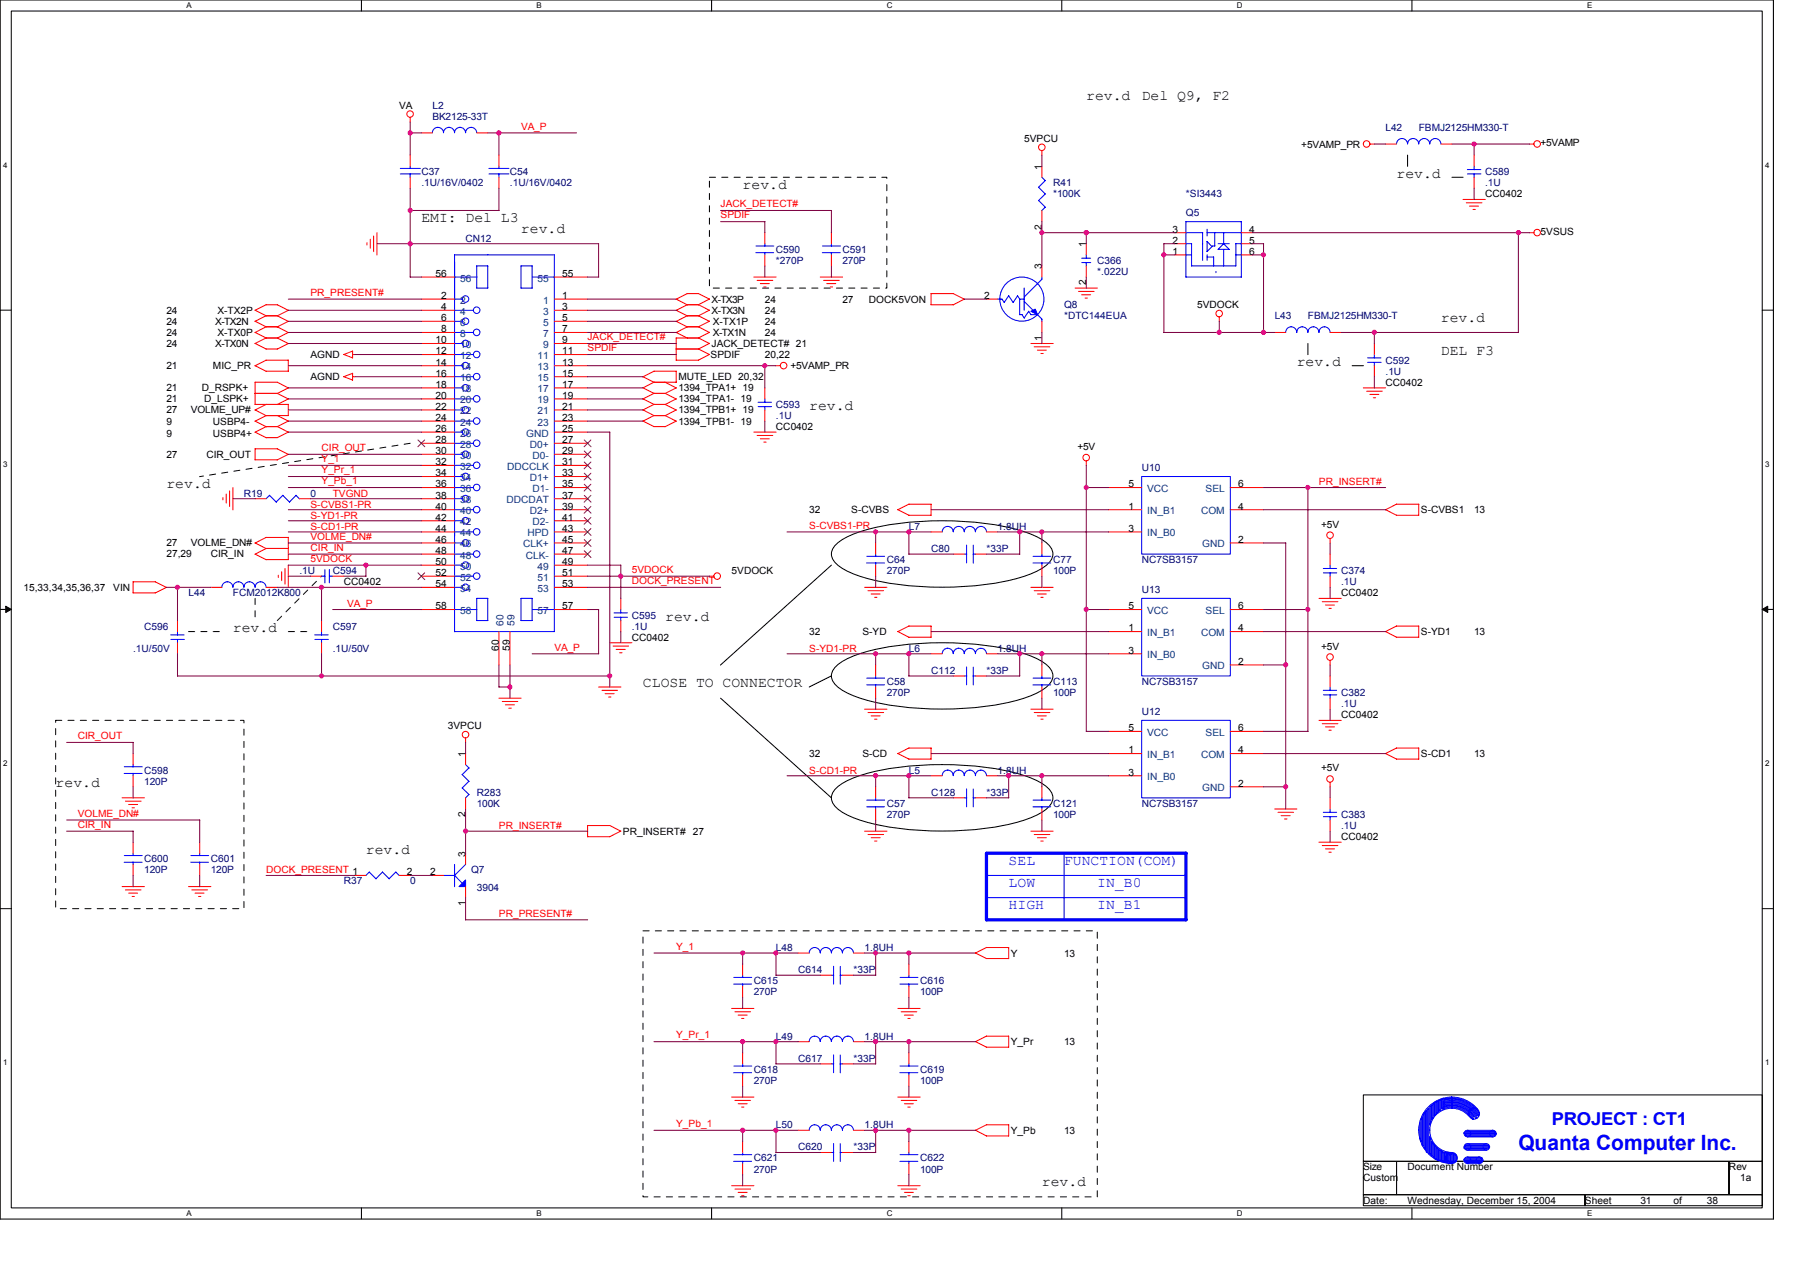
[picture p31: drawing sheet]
<svg xmlns="http://www.w3.org/2000/svg" width="297mm" height="210mm" viewBox="0 0 297 210" stroke-linecap="round" stroke-linejoin="round" font-family="sans-serif">
<defs><g id="words">
<text font-size="3.5" fill="#00f" x="250.6" y="189.7">Quanta Computer Inc.</text>
<text font-size="2.9" fill="#00f" x="256.1" y="185.6">PROJECT : CT1</text>
<g font-size="2.4">
<text x="179.3" y="16.5">rev.d</text>
<text x="188.4" y="16.5">Del Q9, F2</text>
<text x="230.5" y="29.3">rev.d</text>
<text x="122.6" y="31.1">rev.d</text>
<text x="69.5" y="36.6">EMI: Del L3</text>
<text x="86" y="38.4">rev.d</text>
<text x="237.8" y="53.1">rev.d</text>
<text x="237.8" y="58.5">DEL F3</text>
<text x="214" y="60.4">rev.d</text>
<text x="133.5" y="67.7">rev.d</text>
<text x="27.5" y="80.5">rev.d</text>
<text x="38.4" y="104.3">rev.d</text>
<text x="109.8" y="102.4">rev.d</text>
<text x="106.1" y="113.4">CLOSE TO CONNECTOR</text>
<text x="9.2" y="129.9">rev.d</text>
<text x="60.4" y="140.8">rev.d</text>
<text x="171.9" y="195.7">rev.d</text>
</g>
<g font-size="2.4" fill="#00f">
<text x="166.5" y="142.7">SEL</text>
<text x="175.6" y="142.7">FUNCTION(COM)</text>
<text x="166.5" y="146.3">LOW</text>
<text x="166.5" y="150">HIGH</text>
<text x="181.1" y="146.3">IN_B0</text>
<text x="181.1" y="150">IN_B1</text>
</g>
<g font-size="1.7">
<text x="65.9" y="17.9">VA</text>
<text x="169" y="23.4">5VPCU</text>
<text x="171.9" y="28" transform="rotate(-90 171.9 28)">1</text>
<text x="214.7" y="24.3">+5VAMP_PR</text>
<text x="254.2" y="24.2">+5VAMP</text>
<text x="245.1" y="32.6">CC0402</text>
<text x="171.9" y="37.9" transform="rotate(-90 171.9 37.9)">2</text>
<text x="179.2" y="40.8" transform="rotate(-90 179.2 40.8)">1</text>
<text x="193.5" y="38.4">3</text>
<text x="193.5" y="40.2">2</text>
<text x="206.1" y="38.4">4</text>
<text x="206.1" y="40.2">5</text>
<text x="254.2" y="38.8">5VSUS</text>
<text x="71.9" y="45.7">56</text>
<text x="92.7" y="45.7">55</text>
<text x="171.9" y="44.4" transform="rotate(-90 171.9 44.4)">3</text>
<text x="179.2" y="47.1" transform="rotate(-90 179.2 47.1)">2</text>
<text x="193.5" y="42">1</text>
<text x="206.1" y="42">6</text>
<text x="27.5" y="53.6">24</text>
<text x="27.5" y="51.8">24</text>
<text x="35.5" y="53.6">X-TX2N</text>
<text x="35.9" y="51.8">X-TX2P</text>
<text x="72.8" y="49.3">2</text>
<text x="72.8" y="51.2">4</text>
<text x="72.8" y="53">6</text>
<text x="92.7" y="49.3">1</text>
<text x="92.7" y="51.2">3</text>
<text x="92.7" y="53">5</text>
<text x="117.4" y="49.9">X-TX3P</text>
<text x="117.4" y="51.8">X-TX3N</text>
<text x="117.6" y="53.6">X-TX1P</text>
<text x="126.2" y="51.8">24</text>
<text x="126.2" y="49.9">24</text>
<text x="126.2" y="53.6">24</text>
<text x="139" y="49.9">27</text>
<text x="143.4" y="49.9">DOCK5VON</text>
<text x="162.4" y="49.3">2</text>
<text x="197.5" y="50.8">5VDOCK</text>
<text x="27.5" y="57.3">24</text>
<text x="27.5" y="55.4">24</text>
<text x="35.5" y="57.3">X-TX0N</text>
<text x="35.9" y="55.4">X-TX0P</text>
<text x="51.2" y="59.1">AGND</text>
<text x="71.9" y="56.7">10</text>
<text x="71.9" y="58.5">12</text>
<text x="72.8" y="54.8">8</text>
<text x="92.7" y="54.8">7</text>
<text x="92.7" y="56.7">9</text>
<text x="92.7" y="58.5">11</text>
<text x="117.3" y="59.1">SPDIF</text>
<text x="117.4" y="57.3">JACK_DETECT# 21</text>
<text x="117.6" y="55.4">X-TX1N</text>
<text x="126.2" y="55.4">24</text>
<text x="126.2" y="59.1">20,22</text>
<text x="171.9" y="56.2" transform="rotate(-90 171.9 56.2)">1</text>
<text x="27.5" y="60.9">21</text>
<text x="27.5" y="64.6">21</text>
<text x="33.3" y="64.6">D_RSPK+</text>
<text x="35.1" y="60.9">MIC_PR</text>
<text x="51.2" y="62.7">AGND</text>
<text x="71.9" y="60.3">14</text>
<text x="71.9" y="62.1">16</text>
<text x="71.9" y="64">18</text>
<text x="71.9" y="65.8">20</text>
<text x="92.7" y="60.3">13</text>
<text x="92.7" y="62.1">15</text>
<text x="92.7" y="64">17</text>
<text x="92.7" y="65.8">19</text>
<text x="111.9" y="62.7">MUTE_LED 20,32</text>
<text x="111.9" y="64.6">1394_TPA1+ 19</text>
<text x="130.4" y="60.9">+5VAMP_PR</text>
<text x="228.6" y="63.6">CC0402</text>
<text x="27.5" y="70.1">9</text>
<text x="27.5" y="68.2">27</text>
<text x="27.5" y="66.4">21</text>
<text x="31.5" y="68.2">VOLME_UP#</text>
<text x="33.7" y="66.4">D_LSPK+</text>
<text x="35.1" y="70.1">USBP4-</text>
<text x="71.9" y="67.6">22</text>
<text x="71.9" y="69.5">24</text>
<text x="71.9" y="71.3">26</text>
<text x="92.7" y="67.6">21</text>
<text x="92.7" y="69.5">23</text>
<text x="92.7" y="71.3">25</text>
<text x="111.9" y="68.2">1394_TPB1+ 19</text>
<text x="111.9" y="66.4">1394_TPA1- 19</text>
<text x="111.9" y="70.1">1394_TPB1- 19</text>
<text x="128.1" y="71">CC0402</text>
<text x="27.5" y="75.5">27</text>
<text x="27.5" y="72.1">9</text>
<text x="34.1" y="75.5">CIR_OUT</text>
<text x="35.1" y="72.1">USBP4+</text>
<text x="71.9" y="73.1">28</text>
<text x="71.9" y="75">30</text>
<text x="71.9" y="76.8">32</text>
<text x="92.7" y="73.1">27</text>
<text x="92.7" y="75">29</text>
<text x="92.7" y="76.8">31</text>
<text x="177.8" y="74.3">+5V</text>
<text x="71.9" y="78.6">34</text>
<text x="71.9" y="80.4">36</text>
<text x="71.9" y="82.3">38</text>
<text x="92.7" y="78.6">33</text>
<text x="92.7" y="80.4">35</text>
<text x="92.7" y="82.3">37</text>
<text x="186.2" y="80.4">5</text>
<text x="204.3" y="80.4">6</text>
<text x="71.9" y="84.1">40</text>
<text x="71.9" y="85.9">42</text>
<text x="71.9" y="87.8">44</text>
<text x="71.9" y="89.6">46</text>
<text x="92.7" y="84.1">39</text>
<text x="92.7" y="85.9">41</text>
<text x="92.7" y="87.8">43</text>
<text x="92.7" y="89.6">45</text>
<text x="133.5" y="84.7">32</text>
<text x="140.5" y="84.7">S-CVBS</text>
<text x="186.2" y="84.1">1</text>
<text x="186.2" y="87.8">3</text>
<text x="204.3" y="84.1">4</text>
<text x="204.3" y="89.6">2</text>
<text x="218" y="87.1">+5V</text>
<text x="234.5" y="84.7">S-CVBS1</text>
<text x="243.3" y="84.7">13</text>
<text x="27.5" y="90.2">27</text>
<text x="27.5" y="92">27,29</text>
<text x="31.5" y="90.2">VOLME_DN#</text>
<text x="34.8" y="92">CIR_IN</text>
<text x="71.9" y="91.4">48</text>
<text x="71.9" y="93.2">50</text>
<text x="71.9" y="95.1">52</text>
<text x="92.7" y="91.4">47</text>
<text x="92.7" y="93.2">49</text>
<text x="92.7" y="95.1">51</text>
<text x="120.7" y="94.7">5VDOCK</text>
<text x="3.9" y="97.5">15,33,34,35,36,37</text>
<text x="18.7" y="97.5">VIN</text>
<text x="56.7" y="96.6">CC0402</text>
<text x="71.9" y="96.9">54</text>
<text x="71.9" y="100.6">58</text>
<text x="92.7" y="96.9">53</text>
<text x="92.7" y="100.6">57</text>
<text x="186.2" y="100.6">5</text>
<text x="204.3" y="100.6">6</text>
<text x="221.3" y="98.4">CC0402</text>
<text x="82.3" y="107.4" transform="rotate(-90 82.3 107.4)">60</text>
<text x="84.1" y="107.4" transform="rotate(-90 84.1 107.4)">59</text>
<text x="104.3" y="105.7">CC0402</text>
<text x="133.5" y="104.8">32</text>
<text x="142.3" y="104.8">S-YD</text>
<text x="186.2" y="104.2">1</text>
<text x="186.2" y="107.9">3</text>
<text x="204.3" y="104.2">4</text>
<text x="218" y="107.2">+5V</text>
<text x="234.5" y="104.8">S-YD1</text>
<text x="243.3" y="104.8">13</text>
<text x="204.3" y="109.7">2</text>
<text x="221.3" y="118.5">CC0402</text>
<text x="73.9" y="120.4">3VPCU</text>
<text x="76.8" y="124.9" transform="rotate(-90 76.8 124.9)">1</text>
<text x="133.5" y="124.9">32</text>
<text x="142.3" y="124.9">S-CD</text>
<text x="186.2" y="124.3">1</text>
<text x="186.2" y="120.7">5</text>
<text x="204.3" y="124.3">4</text>
<text x="204.3" y="120.7">6</text>
<text x="234.5" y="124.9">S-CD1</text>
<text x="243.3" y="124.9">13</text>
<text x="186.2" y="128">3</text>
<text x="204.3" y="129.8">2</text>
<text x="218" y="127.3">+5V</text>
<text x="76.8" y="134.8" transform="rotate(-90 76.8 134.8)">2</text>
<text x="102.8" y="137.7">PR_INSERT#</text>
<text x="114.3" y="137.7">27</text>
<text x="76.8" y="141.4" transform="rotate(-90 76.8 141.4)">3</text>
<text x="221.3" y="138.6">CC0402</text>
<text x="67.1" y="144.4">2</text>
<text x="71" y="144.4">2</text>
<text x="76.8" y="149.5" transform="rotate(-90 76.8 149.5)">1</text>
<text x="166.8" y="157.8">Y</text>
<text x="175.6" y="157.8">13</text>
<text x="166.8" y="172.5">Y_Pr</text>
<text x="175.6" y="172.5">13</text>
<text x="166.8" y="187.1">Y_Pb</text>
<text x="175.6" y="187.1">13</text>
<text x="225" y="195">Custom</text>
<text x="225" y="193.1">Size</text>
<text x="232.3" y="193.1">Document Number</text>
<text x="285.3" y="193.1">Rev</text>
<text x="287.1" y="195">1a</text>
<text x="225" y="198.6">Date:</text>
<text x="232.3" y="198.6">Wednesday, December 15, 2004</text>
<text x="261.6" y="198.6">Sheet</text>
<text x="270.7" y="198.6">31</text>
<text x="276.2" y="198.6">of</text>
<text x="281.7" y="198.6">38</text>
</g>
<g font-size="1.7" fill="#000080">
<text x="71.3" y="17.9">L2</text>
<text x="71.3" y="19.8">BK2125-33T</text>
<text x="228.6" y="21.6">L42</text>
<text x="234.1" y="21.6">FBMJ2125HM330-T</text>
<text x="69.5" y="28.9">C37</text>
<text x="84.2" y="28.9">C54</text>
<text x="245.1" y="28.9">C589</text>
<text x="69.5" y="30.7">.1U/16V/0402</text>
<text x="84.2" y="30.7">.1U/16V/0402</text>
<text x="173.8" y="30.7">R41</text>
<text x="173.8" y="32.6">*100K</text>
<text x="195.7" y="35.7">Q5</text>
<text x="195.7" y="32.6">*SI3443</text>
<text x="245.1" y="30.7">.1U</text>
<text x="76.8" y="39.9">CN12</text>
<text x="128.1" y="41.7">C590</text>
<text x="139" y="41.7">C591</text>
<text x="128.1" y="43.5">*270P</text>
<text x="139" y="43.5">270P</text>
<text x="181.1" y="43.5">C366</text>
<text x="181.1" y="45.4">*.022U</text>
<text x="175.6" y="50.8">Q8</text>
<text x="175.6" y="52.7">*DTC144EUA</text>
<text x="210.4" y="52.7">L43</text>
<text x="215.8" y="52.7">FBMJ2125HM330-T</text>
<text x="228.6" y="60">C592</text>
<text x="228.6" y="61.8">.1U</text>
<text x="128.1" y="67.3">C593</text>
<text x="128.1" y="69.1">.1U</text>
<text x="188.4" y="77.7">U10</text>
<text x="40.3" y="81.9">R19</text>
<text x="51.2" y="81.9">0</text>
<text x="150" y="87.4">L7</text>
<text x="164.6" y="87.4">1.8UH</text>
<text x="49.4" y="94.7">.1U</text>
<text x="54.9" y="94.7">C594</text>
<text x="146.3" y="92.9">C64</text>
<text x="146.3" y="94.7">270P</text>
<text x="153.6" y="91.1">C80</text>
<text x="162.8" y="91.1">*33P</text>
<text x="173.8" y="92.9">C77</text>
<text x="173.8" y="94.7">100P</text>
<text x="188.4" y="92.9">NC7SB3157</text>
<text x="221.3" y="94.7">C374</text>
<text x="31.1" y="98.4">L44</text>
<text x="38.4" y="98.4">FCM2012K800</text>
<text x="188.4" y="97.9">U13</text>
<text x="221.3" y="96.6">.1U</text>
<text x="22" y="107.5">.1U/50V</text>
<text x="23.8" y="103.9">C596</text>
<text x="54.9" y="103.9">C597</text>
<text x="54.9" y="107.5">.1U/50V</text>
<text x="104.3" y="102.1">C595</text>
<text x="104.3" y="103.9">.1U</text>
<text x="150" y="107.5">L6</text>
<text x="164.6" y="107.5">1.8UH</text>
<text x="146.3" y="113">C58</text>
<text x="153.6" y="111.2">C112</text>
<text x="162.8" y="111.2">*33P</text>
<text x="173.8" y="113">C113</text>
<text x="188.4" y="113">NC7SB3157</text>
<text x="146.3" y="114.9">270P</text>
<text x="173.8" y="114.9">100P</text>
<text x="188.4" y="118">U12</text>
<text x="221.3" y="114.9">C382</text>
<text x="221.3" y="116.7">.1U</text>
<text x="23.8" y="127.7">C598</text>
<text x="23.8" y="129.5">120P</text>
<text x="78.7" y="131.3">R283</text>
<text x="150" y="127.7">L5</text>
<text x="153.6" y="131.3">C128</text>
<text x="162.8" y="131.3">*33P</text>
<text x="164.6" y="127.7">1.8UH</text>
<text x="78.7" y="133.1">100K</text>
<text x="146.3" y="133.1">C57</text>
<text x="146.3" y="135">270P</text>
<text x="173.8" y="133.1">C121</text>
<text x="173.8" y="135">100P</text>
<text x="188.4" y="133.1">NC7SB3157</text>
<text x="221.3" y="135">C383</text>
<text x="221.3" y="136.8">.1U</text>
<text x="23.8" y="142.3">C600</text>
<text x="34.8" y="142.3">C601</text>
<text x="23.8" y="144.1">120P</text>
<text x="34.8" y="144.1">120P</text>
<text x="56.7" y="145.9">R37</text>
<text x="67.7" y="145.9">0</text>
<text x="77.8" y="144.1">Q7</text>
<text x="78.7" y="147">3904</text>
<text x="128.1" y="156.9">L48</text>
<text x="131.7" y="160.6">C614</text>
<text x="140.8" y="160.6">*33P</text>
<text x="142.7" y="156.9">1.8UH</text>
<text x="124.4" y="162.4">C615</text>
<text x="124.4" y="164.2">270P</text>
<text x="151.8" y="162.4">C616</text>
<text x="151.8" y="164.2">100P</text>
<text x="128.1" y="171.6">L49</text>
<text x="142.7" y="171.6">1.8UH</text>
<text x="124.4" y="177">C618</text>
<text x="124.4" y="178.9">270P</text>
<text x="131.7" y="175.2">C617</text>
<text x="140.8" y="175.2">*33P</text>
<text x="151.8" y="177">C619</text>
<text x="151.8" y="178.9">100P</text>
<text x="124.4" y="191.7">C621</text>
<text x="128.1" y="186.2">L50</text>
<text x="131.7" y="189.8">C620</text>
<text x="140.8" y="189.8">*33P</text>
<text x="142.7" y="186.2">1.8UH</text>
<text x="151.8" y="191.7">C622</text>
<text x="124.4" y="193.5">270P</text>
<text x="151.8" y="193.5">100P</text>
</g>
<g font-size="1.7" fill="#f00">
<text x="86" y="21.4">VA_P</text>
<text x="118.9" y="34.2">JACK_DETECT#</text>
<text x="118.9" y="36">SPDIF</text>
<text x="51.2" y="48.8">PR_PRESENT#</text>
<text x="97" y="58">SPDIF</text>
<text x="97" y="56.2">JACK_DETECT#</text>
<text x="53.1" y="76.3">Y_1</text>
<text x="53.1" y="74.4">CIR_OUT</text>
<text x="51.2" y="83.8">S-CVBS1-PR</text>
<text x="53.1" y="79.9">Y_Pb_1</text>
<text x="53.1" y="78.1">Y_Pr_1</text>
<text x="54.9" y="81.9">TVGND</text>
<text x="217.7" y="80.1">PR_INSERT#</text>
<text x="51.2" y="85.6">S-YD1-PR</text>
<text x="51.2" y="89.1">VOLME_DN#</text>
<text x="51.2" y="87.4">S-CD1-PR</text>
<text x="133.5" y="87.2">S-CVBS1-PR</text>
<text x="51.2" y="92.7">5VDOCK</text>
<text x="51.2" y="90.9">CIR_IN</text>
<text x="104.3" y="94.6">5VDOCK</text>
<text x="57.3" y="100.2">VA_P</text>
<text x="104.3" y="96.4">DOCK_PRESENT</text>
<text x="91.5" y="107.4">VA_P</text>
<text x="133.5" y="107.5">S-YD1-PR</text>
<text x="12.8" y="122">CIR_OUT</text>
<text x="133.5" y="127.7">S-CD1-PR</text>
<text x="12.8" y="134.8">VOLME_DN#</text>
<text x="12.8" y="136.6">CIR_IN</text>
<text x="82.3" y="136.8">PR_INSERT#</text>
<text x="43.9" y="144.1">DOCK_PRESENT 1</text>
<text x="82.3" y="151.3">PR_PRESENT#</text>
<text x="111.6" y="156.7">Y_1</text>
<text x="111.6" y="171.4">Y_Pr_1</text>
<text x="111.6" y="186">Y_Pb_1</text>
</g>
<g font-size="1.7" fill="#004080">
<text x="75.9" y="46.5">56</text>
<text x="88.7" y="46.5">55</text>
<text x="75.9" y="50.1">2</text>
<text x="75.9" y="51.9">4</text>
<text x="75.9" y="53.8">6</text>
<text x="89.6" y="50.1">1</text>
<text x="89.6" y="51.9">3</text>
<text x="89.6" y="53.8">5</text>
<text x="75.9" y="55.6">8</text>
<text x="75.9" y="57.4">10</text>
<text x="75.9" y="59.2">12</text>
<text x="88.7" y="59.2">11</text>
<text x="89.6" y="55.6">7</text>
<text x="89.6" y="57.4">9</text>
<text x="75.9" y="61.1">14</text>
<text x="75.9" y="62.9">16</text>
<text x="75.9" y="64.7">18</text>
<text x="88.7" y="61.1">13</text>
<text x="88.7" y="62.9">15</text>
<text x="88.7" y="64.7">17</text>
<text x="75.9" y="66.6">20</text>
<text x="75.9" y="68.4">22</text>
<text x="75.9" y="70.2">24</text>
<text x="88.7" y="66.6">19</text>
<text x="88.7" y="68.4">21</text>
<text x="88.7" y="70.2">23</text>
<text x="75.9" y="72.1">26</text>
<text x="75.9" y="73.9">28</text>
<text x="75.9" y="75.7">30</text>
<text x="75.9" y="77.5">32</text>
<text x="83.7" y="77.5">DDCCLK</text>
<text x="86.8" y="72.1">GND</text>
<text x="87.5" y="73.9">D0+</text>
<text x="87.9" y="75.7">D0-</text>
<text x="75.9" y="79.4">34</text>
<text x="75.9" y="81.2">36</text>
<text x="75.9" y="83">38</text>
<text x="83.6" y="83">DDCDAT</text>
<text x="87.5" y="79.4">D1+</text>
<text x="87.9" y="81.2">D1-</text>
<text x="189.3" y="81.2">VCC</text>
<text x="198.9" y="81.2">SEL</text>
<text x="75.9" y="84.9">40</text>
<text x="75.9" y="86.7">42</text>
<text x="75.9" y="88.5">44</text>
<text x="87" y="88.5">HPD</text>
<text x="87.5" y="84.9">D2+</text>
<text x="87.9" y="86.7">D2-</text>
<text x="189.3" y="84.9">IN_B1</text>
<text x="189.3" y="88.5">IN_B0</text>
<text x="198.2" y="84.9">COM</text>
<text x="75.9" y="90.3">46</text>
<text x="75.9" y="92.2">48</text>
<text x="75.9" y="94">50</text>
<text x="75.9" y="95.8">52</text>
<text x="86.3" y="90.3">CLK+</text>
<text x="86.8" y="92.2">CLK-</text>
<text x="88.7" y="94">49</text>
<text x="88.7" y="95.8">51</text>
<text x="198.4" y="90.3">GND</text>
<text x="75.9" y="97.7">54</text>
<text x="75.9" y="101.3">58</text>
<text x="88.7" y="97.7">53</text>
<text x="88.7" y="101.3">57</text>
<text x="189.3" y="101.3">VCC</text>
<text x="198.9" y="101.3">SEL</text>
<text x="83.1" y="103.3" transform="rotate(-90 83.1 103.3)">60</text>
<text x="84.9" y="103.3" transform="rotate(-90 84.9 103.3)">59</text>
<text x="189.3" y="105">IN_B1</text>
<text x="198.2" y="105">COM</text>
<text x="189.3" y="108.6">IN_B0</text>
<text x="198.4" y="110.5">GND</text>
<text x="189.3" y="125.1">IN_B1</text>
<text x="189.3" y="121.4">VCC</text>
<text x="198.2" y="125.1">COM</text>
<text x="198.9" y="121.4">SEL</text>
<text x="189.3" y="128.8">IN_B0</text>
<text x="198.4" y="130.6">GND</text>
</g>
<g font-size="1.3">
<text x="30.8" y="1.4">A</text>
<text x="88.5" y="1.4">B</text>
<text x="146.3" y="1.4">C</text>
<text x="204.1" y="1.4">D</text>
<text x="261.9" y="1.4">E</text>
<text x=".5" y="27.7">4</text>
<text x="291.3" y="27.7">4</text>
<text x=".5" y="77">3</text>
<text x="291.3" y="77">3</text>
<text x=".5" y="126.4">2</text>
<text x="291.3" y="126.4">2</text>
<text x=".5" y="175.8">1</text>
<text x="291.3" y="175.8">1</text>
<text x="30.8" y="200.7">A</text>
<text x="88.5" y="200.7">B</text>
<text x="146.3" y="200.7">C</text>
<text x="204.1" y="200.7">D</text>
<text x="261.9" y="200.7">E</text>
</g>
</g></defs>
<path d="M0 0h292.6v201.2h-292.6zM1.9 1.8h288.9v197.5h-288.9z" fill="none" stroke="#000" stroke-width=".17"/>
<g fill="#fff">
<path d="M30.8 .2h.8v1.5h-.8z"/>
<path d="M30.8 199.5h.8v1.5h-.8z"/>
</g>
<path d="M59.6 0v1.8M59.6 199.3v1.8" fill="none" stroke="#000" stroke-width=".17"/>
<g fill="#fff">
<path d="M88.5 .2h.9v1.5h-.9z"/>
<path d="M88.5 199.5h.9v1.5h-.9z"/>
</g>
<path d="M117.4 0v1.8M117.4 199.3v1.8" fill="none" stroke="#000" stroke-width=".17"/>
<g fill="#fff">
<path d="M146.3 .2h1v1.5h-1z"/>
<path d="M146.3 199.5h1v1.5h-1z"/>
</g>
<path d="M175.2 0v1.8M175.2 199.3v1.8" fill="none" stroke="#000" stroke-width=".17"/>
<g fill="#fff">
<path d="M204.1 .2h1v1.5h-1z"/>
<path d="M204.1 199.5h1v1.5h-1z"/>
</g>
<path d="M233 0v1.8M233 199.3v1.8" fill="none" stroke="#000" stroke-width=".17"/>
<g fill="#fff">
<path d="M261.9 .2h.9v1.5h-.9z"/>
<path d="M261.9 199.5h.9v1.5h-.9z"/>
<path d="M.5 26.5h.7v1.5h-.7z"/>
<path d="M291.3 26.5h.7v1.5h-.7z"/>
<path d="M.5 75.9h.7v1.4h-.7z"/>
<path d="M291.3 75.9h.7v1.4h-.7z"/>
</g>
<path d="M0 51.2h1.9M290.8 51.2h1.8" fill="none" stroke="#000" stroke-width=".17"/>
<g fill="#fff">
<path d="M.5 125.2h.7v1.5h-.7z"/>
<path d="M291.3 125.2h.7v1.5h-.7z"/>
</g>
<path d="M0 100.6h1.9M290.8 100.6h1.8" fill="none" stroke="#000" stroke-width=".17"/>
<path d="M.9 100l1 .6-1 .5zM290.8 100.6l.9-.6v1.1z" fill="#000" stroke="#000" stroke-width=".17"/>
<g fill="#fff">
<path d="M.5 174.6h.7v1.5h-.7z"/>
<path d="M291.3 174.6h.7v1.5h-.7z"/>
</g>
<g fill="none" stroke="#000" stroke-width=".17">
<path d="M232.3 25.6v1.9M239.6 29.3h1.8M215.8 56.7v1.8M223.1 60.3h1.9M137.2 93.3l-18.3 16.4M138.3 89.6a17.4 17.4 0 0 1 7.4-2.8 53.9 53.9 0 0 1 22.7 .7 10.7 10.7 0 0 1 4.9 2.7 2.03 2.03 0 0 1-.6 3.1 17.5 17.5 0 0 1-7.4 2.7 53.8 53.8 0 0 1-22.8-.7 10.7 10.7 0 0 1-4.8-2.6 2.04 2.04 0 0 1 .6-3.1zM118.9 115.2l18.3 16.5M137.2 111.5l-3.7 1.9M138.3 109.7a17.4 17.4 0 0 1 7.4-2.8 54.2 54.2 0 0 1 22.7 .8 10.7 10.7 0 0 1 4.9 2.6 2.03 2.03 0 0 1-.6 3.1 17.5 17.5 0 0 1-7.4 2.8 53.8 53.8 0 0 1-22.8-.8 10.7 10.7 0 0 1-4.8-2.6 2.03 2.03 0 0 1 .6-3.1zM138.3 129.8a17.4 17.4 0 0 1 7.4-2.8 53.9 53.9 0 0 1 22.7 .8 10.7 10.7 0 0 1 4.9 2.6 2.03 2.03 0 0 1-.6 3.1 17.5 17.5 0 0 1-7.4 2.8 53.8 53.8 0 0 1-22.8-.8 10.7 10.7 0 0 1-4.8-2.6 2.04 2.04 0 0 1 .6-3.1zM0 149.9h1.9M290.8 149.9h1.8"/>
<path d="M225 180.7h65.8v10.9h-65.8zM225 191.6h5.5v5.5h-5.5zM225 197.1h36.6v1.9h-36.6zM230.5 191.6h54.8v5.5h-54.8zM261.6 197.1h29.2v1.9h-29.2zM285.3 191.6h5.5v5.5h-5.5z"/>
</g>
<path d="M195.7 140.8v11h-32.9M195.7 140.8h-32.9v11" fill="none" stroke="#00f" stroke-width=".53"/>
<g fill="none" stroke="#00f" stroke-width=".17">
<path d="M66.1 28.7h3.3M66.1 27.8h3.3M67.7 27.4v.4M67.7 28.7v.6M71.3 21.9a.92 .92 0 0 1 1-.9 .92 .92 0 0 1 .9 .9 .91 .91 0 0 1 .9-.9 .91 .91 0 0 1 .9 .9 .91 .91 0 0 1 .9-.9 .91 .91 0 0 1 .9 .9 .92 .92 0 0 1 1-.9 .92 .92 0 0 1 .9 .9M80.7 28.7h3.3M80.7 27.8h3.3M82.3 27.4v.4M82.3 28.7v.6M171.4 30.9l1.1 1.1-1.1 1.1 1.1 1.1-.6 .6M171.9 29.3l.6 .5M172.5 29.8l-1.1 1.1"/>
<path d="M195.7 36.6v9.1M195.7 36.6h9.2M195.7 38.4h2.8M198.5 38.4v4.6M199.2 37.8v1.1M199.2 38.4h5.7M200.5 38.4v2.2M201.9 38.4v1.8l1 1M204.8 36.6v9.1M230.5 23.7a.91 .91 0 0 1 .9-.8 .91 .91 0 0 1 .9 .8 .92 .92 0 0 1 .9-.8 .92 .92 0 0 1 .9 .8 .91 .91 0 0 1 .9-.8 .91 .91 0 0 1 .9 .8 .92 .92 0 0 1 1-.8 .92 .92 0 0 1 .9 .8M242.1 28h2.3M242.2 28.7h2.2"/>
<path d="M243.3 27.4v.6M243.3 28.7v.6M75 51.2h3.1M75 54.9h3.1M75 58.5h3.1M75 49.4h1.3M75 45.7h3.7M75 53h1.3M75 56.7h1.3M78.7 43.9h1.8v3.6h-1.8zM86 43.9h1.8v3.6h-1.8zM87.8 45.7h3.7"/>
<path d="M91.5 42.1v62.1M91.5 42.1h-16.5v62.1M124.7 41.7h3M124.8 40.6h2.9M126.2 40.2v.4M126.2 41.7v.4M135.7 41.7h3M135.7 40.6h3M137.2 40.2v.4M137.2 41.7v.4M167.9 48.8l.4 .6M167.9 48.8l-.7 1.1-.7-1.1-.8 1.1-.3-.5h-.8"/>
<path d="M168.7 51.9l.3 .6 .8-1.1 .3 .5M169 47.5v3.7M169 49.7l1.5 1.5M169 49.4h-.7v2.5h.4M170.1 51.9h1.1M171.2 51.9l.7 .8v.3M171.9 45.7v.4M172 46.1l-3 2.9M178.5 42.6h1.5M178.5 43.3h1.5M179.3 42.1v.5M179.3 43.3v.6"/>
<path d="M195.7 42.1h.9M195.7 45.7h9.1M195.7 40.2h1M196.6 40.2v3.7h7.4M199.2 42v1M199.2 42.4h1.1v1.5M199.9 40.6l-.7-.8v1.7M200.5 40.6h-.4l-.9 .9M200.7 44.8v.2M201 40.2h1.9M201.9 41.1v2.8M201.9 40.2l-.9 .9h1.9"/>
<path d="M203.9 42.1h1M203.9 40.2h1M203.9 40.2v3.7M212.2 54.8a.91 .91 0 0 1 .9-.9 .91 .91 0 0 1 .9 .9 .92 .92 0 0 1 .9-.9 .92 .92 0 0 1 .9 .9 .91 .91 0 0 1 .9-.9 .91 .91 0 0 1 1 .9 .92 .92 0 0 1 .9-.9 .92 .92 0 0 1 .9 .9M225.7 59.1h2.2M225.7 59.8h2.2M226.8 58.5v.6M226.8 59.8v.6M75 62.2h3.1M75 65.8h3.1M75 69.5h3.1M75 73.2h3.1"/>
<path d="M75 76.8h3.1M75 60.3h1.3M75 64h1.3M75 67.6h1.3M75 71.3h1.3M75 75h1.3M75 78.6h1.3M125.1 66.4h2.2M125.1 67.1h2.2M126.2 65.8v.6M126.2 67.1v.6M188.4 78.6h14.6v12.8h-14.6z"/>
<path d="M36.6 96.9a.91 .91 0 0 1 .9-.9 .91 .91 0 0 1 .9 .9 .91 .91 0 0 1 .9-.9 .91 .91 0 0 1 1 .9 .92 .92 0 0 1 .9-.9 .92 .92 0 0 1 .9 .9 .91 .91 0 0 1 .9-.9 .91 .91 0 0 1 .9 .9M43.9 82.3l.6-.6 1.1 1.2M46.7 81.7l1.1 1.2M46.7 81.7l-1.1 1.1M48.8 81.7l.6 .6M48.9 81.7l-1.1 1.1M53.1 95.1h.5M53.6 94v2.2M54.4 95.1h.5M54.4 94v2.2M75 95.1h3.1M75 80.5h3.1"/>
<path d="M75 84.1h3.1M75 87.8h3.1M75 91.4h3.1M75 82.3h1.3M75 85.9h1.3M75 89.6h1.3M75 93.3h1.3M75 96.9h1.3M78.7 98.7h1.8v3.7h-1.8zM86 98.7h1.8v3.7h-1.8zM143 92.9h3M143 91.8h3"/>
<path d="M144.5 91.4v.4M144.5 92.9v.4M155.5 87.8a.91 .91 0 0 1 .9-.9 .91 .91 0 0 1 .9 .9 .91 .91 0 0 1 .9-.9 .91 .91 0 0 1 .9 .9 .92 .92 0 0 1 .9-.9 .92 .92 0 0 1 1 .9 .91 .91 0 0 1 .9-.9 .91 .91 0 0 1 .9 .9M159.1 91.4h.4M159.5 89.9v3M160.6 91.4h.4M160.6 90v2.9M170.5 92.9h2.9M170.5 91.8h2.9M171.9 91.4v.4M171.9 92.9v.4M188.4 98.7h14.6v12.8h-14.6z"/>
<path d="M218.4 93.8h2.2M218.4 94.5h2.2M219.5 93.3v.5M219.5 94.5v.6M28.2 104.8h2.2M28.2 105.5h2.2M29.3 104.2v.6M29.3 105.5v.6M51.9 104.8h2.3M52 105.5h2.2M53.1 104.2v.6M53.1 105.5v.6"/>
<path d="M75 104.2h16.5M75 100.6h3.7M87.8 100.6h3.7M101.3 101.1h2.2M101.3 101.9h2.3M102.4 100.6v.6M102.4 101.9v.5M143 113h3M143 111.9h3M144.5 111.5v.4M144.5 113v.4M155.5 107.9a.91 .91 0 0 1 .9-.9 .91 .91 0 0 1 .9 .9 .91 .91 0 0 1 .9-.9 .91 .91 0 0 1 .9 .9 .92 .92 0 0 1 .9-.9 .92 .92 0 0 1 1 .9 .91 .91 0 0 1 .9-.9 .91 .91 0 0 1 .9 .9"/>
<path d="M159.1 111.5h.4M159.5 110.1v2.9M160.6 111.5h.4M160.6 110.1v2.9M170.5 113h2.9M170.5 111.9h2.9M171.9 111.5v.4M171.9 113v.4M188.4 118.9h14.6v12.8h-14.6zM218.4 113.9h2.2M218.4 114.7h2.2M219.5 113.4v.5"/>
<path d="M219.5 114.7v.5M20.5 127.6h2.9M20.5 126.5h3M22 126.2v.4M22 127.6v.4M76.3 127.8l1.1 1.1M76.3 130l1.1 1.1-.6 .6M76.8 126.2l.6 .5-1.1 1.1M77.4 128.9l-1.1 1.1M143 133.1h3M143 132h3M144.5 131.7v.4"/>
<path d="M144.5 133.1v.4M155.5 128a.91 .91 0 0 1 .9-.9 .91 .91 0 0 1 .9 .9 .91 .91 0 0 1 .9-.9 .91 .91 0 0 1 .9 .9 .92 .92 0 0 1 .9-.9 .92 .92 0 0 1 1 .9 .91 .91 0 0 1 .9-.9 .91 .91 0 0 1 .9 .9M159.1 131.7h.4M159.5 130.2v2.9M160.6 131.7h.4M160.6 130.2v3M170.5 133.1h2.9M170.5 132h2.9M171.9 131.7v.4M171.9 133.1v.4M218.4 134h2.2M218.4 134.8h2.2"/>
<path d="M219.5 133.5v.6M219.5 134.8v.5M20.5 142.3h2.9M20.5 141.2h3M22 140.8v.4M22 142.3v.3M31.5 142.3h2.9M31.5 141.2h2.9M33 140.8v.4M33 142.3v.3M60.9 143.9l1.2 1.1M61 143.9l-.6 .6"/>
<path d="M62 145l1.1-1.1 1.1 1.1M65.3 143.9l.6 .6M65.3 143.9l-1.1 1.1M73.2 144.5h1.8M75 142.6v3.7M75 144.5l1.3 1.3M76.8 142.6l-1.8 1.9M133.5 157.2a.91 .91 0 0 1 .9-.8 .91 .91 0 0 1 1 .8 .92 .92 0 0 1 .9-.8 .92 .92 0 0 1 .9 .8 .91 .91 0 0 1 .9-.8 .91 .91 0 0 1 .9 .8 .91 .91 0 0 1 .9-.8 .91 .91 0 0 1 .9 .8M137.6 159.4v3M138.7 159.5v2.9M162.8 148.1h32.9M162.8 144.5h32.9"/>
<path d="M175.6 140.8v11M121.1 177h2.9M121.1 162.4h2.9M121.1 175.9h3M121.1 161.3h3M122.6 160.9v.4M122.6 162.4v.4M122.6 175.6v.3M122.6 177v.4M133.5 171.9a.91 .91 0 0 1 .9-.9 .91 .91 0 0 1 1 .9 .92 .92 0 0 1 .9-.9 .92 .92 0 0 1 .9 .9 .91 .91 0 0 1 .9-.9 .91 .91 0 0 1 .9 .9 .91 .91 0 0 1 .9-.9 .91 .91 0 0 1 .9 .9M137.2 160.9h.4M137.2 175.6h.4"/>
<path d="M137.6 174.1v2.9M138.6 160.9h.4M138.6 175.6h.4M138.7 174.1v2.9M148.5 177h3M148.5 162.4h3M148.5 175.9h3M148.5 161.3h3M150 160.9v.4M150 162.4v.4M150 175.6v.3M150 177v.4"/>
<path d="M121.1 191.6h2.9M121.1 190.5h3M122.6 190.2v.4M122.6 191.6v.4M133.5 186.5a.91 .91 0 0 1 .9-.9 .91 .91 0 0 1 1 .9 .92 .92 0 0 1 .9-.9 .92 .92 0 0 1 .9 .9 .91 .91 0 0 1 .9-.9 .91 .91 0 0 1 .9 .9 .91 .91 0 0 1 .9-.9 .91 .91 0 0 1 .9 .9M137.2 190.2h.4M137.6 188.7v2.9M138.6 190.2h.4M138.7 188.7v3M148.5 191.6h3M148.5 190.5h3M150 190.2v.4"/>
<path d="M150 191.6v.4M234.3 185.3v2.5M234.5 184.7v3.7l-.2-.6M234.7 184.3v4.6M234.7 188.9l.2 .2M234.7 184.3l-.2 .4M235 183.6v5.9M235.1 183.6l-.3 .3v5.2M235.4 183.2v7M235.4 183.2l-.2 .2v6.3l-.2-.2M235.6 183v7.2M235.8 182.9v7.5"/>
<path d="M235.8 190.4h.2M235.8 182.9l-.2 .1M235.9 182.5v3.1M235.9 187.6v2.8M235.9 187.6l.3 .4M236.1 182.5v2.6M236.1 188v2.6l.2 .2M236.2 185l-.3 .6M236.3 182.3v2.4M236.3 188.3v2.4M236.3 188.4l.2 .3M236.3 182.3l-.2 .2"/>
<path d="M236.5 182.1v2.4M236.5 188.7v2.2l.2 .2M236.5 184.5l-.2 .2M236.7 181.9v2.3l.2-.3M236.7 181.9l-.2 .2M236.9 189.1v2.2h.2l-.1-2M236.9 189.1l-.2-.2v2.2M237 189.3l.3 .2M237.2 191.5h.2M237.2 189.5v2M237.3 183.6l-.3 .2 .1-2h-.2v2.2M237.4 189.6l.2 .2"/>
<path d="M237.4 181.6v1.9M237.4 189.6v1.9M237.4 181.6l-.2 .2v1.8M237.6 181.6v1.6M237.6 189.8v1.7M237.6 191.5l.2 .2M237.6 183.2l-.2 .2M237.8 181.4v1.9M237.8 191.6v-1.8l.2 .2v1.7M237.8 181.4l-.2 .2M238 191.6h.2M238 181.4v1.5"/>
<path d="M238.1 182.4l1.4-.3a4.4 4.4 0 0 1 4 2.4M238.1 182.2l1.4-.3a4.5 4.5 0 0 1 4.2 2.6M238.1 182l1.4-.2a4.8 4.8 0 0 1 4.2 2.4M238.1 181.8l1.4-.2a4.9 4.9 0 0 1 4.4 2.5M238.1 190.2h.3M238.1 181.2v1.9l-.2-.2M238.1 190v1.6M238.2 183l1.3-.3a3.8 3.8 0 0 1 3.5 2M238.2 182.8l1.3-.3a4 4 0 0 1 3.7 2.2M238.2 182.6l1.3-.3a4.2 4.2 0 0 1 3.7 2M238.2 181.2l-.2 .2M238.3 181.5l1.2-.1a5.1 5.1 0 0 1 4.5 2.6"/>
<path d="M238.3 182.9v-1.5l1.2-.2a5.3 5.3 0 0 1 4.6 2.6M238.3 191.6h.2M238.3 190.2v1.5M238.5 190.2v1.4M238.9 190.2v1.7l.2-.3M238.9 190.2l-.6 1.6 .4 .1v-1.7h-.2M239.1 190.2v1.4M239.1 190.2l.2 .4M239.2 190.5v1.3h.2M239.4 191.8v-1.4h.2v1.4h.2M240.2 190.5v1.1M240.2 190.5l.2 .3"/>
<path d="M240.2 191.6l-.2 .3v-1.5h-.2v1.4M240.3 190.7v.8M241.6 191.6h2.9M241.6 186.9h5.1M241.6 189.5h4M241.6 186.9v.2M241.6 191.3v.2M241.6 187.1h5.3M241.6 189.3h4.2l-.2 .2M241.6 189.5l.4 .2M241.6 191.5h3.1l-.2 .2M241.6 191.6l.4 .3"/>
<path d="M241.8 186.7h5l-.1 .2M241.8 188.9h3.9M241.8 191.1h2.8M242 187.5h4.8M242 189.6h3.5M242 191.8h2.6M242.2 190.9h2M242.2 192h2M242.2 189.8h3.1M242.2 188.7h3.1M242.2 187.6h4.2M242.2 186.5h4.2"/>
<path d="M242.4 184.2a3.7 3.7 0 0 0-2.8-1.3 3.6 3.6 0 0 0-3.7 3.6 3.7 3.7 0 0 0 3.7 3.7M243.9 183.1a5.5 5.5 0 0 0-4.4-2.1h.1a5.5 5.5 0 0 0-5.5 5.5v-.1a5.5 5.5 0 0 0 5.5 5.6M244.5 191.1v.2h-2.9M245.6 188.9v.2M245.6 189.1h-3.8l-.2 .2M246.7 187.3h-4.9l.2 .2M246.9 187.1l-.2 .2"/>
<circle cx="76.8" cy="53" r=".54"/>
<circle cx="76.8" cy="56.7" r=".54"/>
<circle cx="76.8" cy="49.3" r=".54"/>
<circle cx="78.7" cy="54.9" r=".54"/>
<circle cx="78.7" cy="51.2" r=".54"/>
<circle cx="78.7" cy="58.5" r=".54"/>
<circle cx="168.6" cy="49.4" r="3.6"/>
<circle cx="76.8" cy="75" r=".54"/>
<circle cx="76.8" cy="64" r=".54"/>
<circle cx="76.8" cy="78.6" r=".54"/>
<circle cx="76.8" cy="60.3" r=".54"/>
<circle cx="76.8" cy="71.3" r=".54"/>
<circle cx="76.8" cy="67.6" r=".54"/>
<circle cx="78.7" cy="65.8" r=".54"/>
<circle cx="78.7" cy="76.8" r=".54"/>
<circle cx="78.7" cy="73.1" r=".54"/>
<circle cx="78.7" cy="62.2" r=".54"/>
<circle cx="78.7" cy="69.5" r=".54"/>
<circle cx="76.8" cy="85.9" r=".54"/>
<circle cx="76.8" cy="93.2" r=".54"/>
<circle cx="76.8" cy="89.6" r=".54"/>
<circle cx="76.8" cy="82.3" r=".54"/>
<circle cx="76.8" cy="96.9" r=".54"/>
<circle cx="78.7" cy="87.8" r=".54"/>
<circle cx="78.7" cy="91.4" r=".54"/>
<circle cx="78.7" cy="84.1" r=".54"/>
<circle cx="78.7" cy="80.4" r=".54"/>
<circle cx="78.7" cy="95.1" r=".54"/>
<circle cx="239.6" cy="191.1" r=".9"/>
<circle cx="242.2" cy="187.1" r=".54"/>
<circle cx="242.2" cy="191.5" r=".54"/>
<circle cx="242.2" cy="189.3" r=".54"/>
<circle cx="243.3" cy="183.8" r=".9"/>
<circle cx="244.2" cy="191.5" r=".54"/>
<circle cx="245.3" cy="189.3" r=".54"/>
<circle cx="246.4" cy="187.1" r=".54"/>
</g>
<path d="M117.1 29.3h29.2v18.2h-29.2v-18.2M67.7 73.2l-34.8 5.5M42.1 98.7v3.7M9.2 118.9h31.1v31h-31.1v-31M31.1 104.2h5.5M45.8 102.4l7.3-7.3M47.6 104.2h3.7M106.1 153.6h75v43.9h-75v-43.9" fill="none" stroke="#000" stroke-width=".17" stroke-dasharray="1 1 1 1 1 1 1 1"/>
<g fill="none" stroke="#f00" stroke-width=".17">
<path d="M67.7 19.4v.7M61.1 39.5v1.5M61.7 38.9v2.6M62.2 38.4v3.7M67.7 25.6v1.8M67.7 29.3v1.8M69.5 21.9h1.8M78.7 21.9h1.8M82.3 25.6v1.8M82.3 29.3v1.8M126.2 38.4v1.8M137.2 38.4v1.8"/>
<path d="M171.9 24.9v.7M171.9 27.4v1.9M171.9 34.7v1.9M193.9 38.4h1.8M204.8 38.4h1.9M226.1 23.8h.7M228.6 23.8h1.9M237.8 23.8h1.8M241.4 32.9h3.7M242 33.5h2.6M242.5 34h1.5M243.1 34.6h.4"/>
<path d="M243.3 25.6v1.8M243.3 29.3v1.8M252.4 38.4h.7M252.4 23.8h.7M42.1 54.8l1.8 1M42.1 56.7l1.8 .9M43.9 55.8h1.9M43.9 57.6h1.9M43.9 53.9h1.9M43.9 59.4h3.7M43.9 52.1h1.9M43.9 59.4l-1.8 1 1.8 .9h3.7"/>
<path d="M43.9 55.8l-1.8 .9M45.8 53.9l1.8 1M45.8 52.1l1.8 .9M45.8 50.3l1.8 .9M45.8 50.3h-1.9l-1.8 .9 1.8 .9-1.8 .9 1.8 .9-1.8 1M47.6 59.4v1.9M47.6 54.9l-1.9 .9 1.9 .9M47.6 56.7l-1.9 .9M47.6 53l-1.9 1M47.6 51.2l-1.9 .9M56.7 58.5l1.5 .6M58.2 58v1.1"/>
<path d="M58.2 58.5h.4M58.2 57.9l-1.5 .6M60.6 40v.4M69.5 56.7h5.5M69.5 58.5h5.5M69.5 45.7h5.5M69.5 49.4h5.5M69.5 51.2h5.5M69.5 53h5.5M69.5 54.9h5.5M91.5 56.7h5.5M91.5 58.5h5.5"/>
<path d="M91.5 45.7h5.5M91.5 49.4h5.5M91.5 51.2h5.5M91.5 53h5.5M91.5 54.9h5.5M111.6 55.8v3.7l3.7-.1 1.8-.9-1.9-.9M111.6 54.9l1.8 .9M111.6 49.4l1.8 .9M111.6 53l1.8 1M111.6 51.2l1.8 .9M113.4 48.5h1.8M113.4 53.9l-1.8 1"/>
<path d="M113.4 48.5l-1.8 .9M113.4 52.1l-1.8 .9M113.4 50.3l-1.8 .9M115.2 48.4l1.9 .9-1.8 1h-1.9M115.2 55.8l1.9 .9M115.2 52.1l1.9 .9-1.8 .9h-1.9M115.2 53.9l1.9 1M115.2 50.3l1.9 .9-1.8 .9h-1.9M117.1 54.8l-1.8 1h-3.7M117.1 56.7l-1.8 .9h-3.7M124.4 45.7h3.7M124.9 46.3h2.6"/>
<path d="M125.5 46.8h1.5M126 47.3h.4M126.2 42.1v1.8M135.4 45.7h3.6M135.9 46.3h2.6M136.4 46.8h1.5M137 47.3h.4M137.2 42.1v1.8M157.3 48.5l1.8 .9M157.3 48.5h-3.7v1.8h3.7M159.1 49.4l-1.8 .9M162.8 49.4h1.8"/>
<path d="M170.1 56.7h3.7M170.7 57.2h2.5M171.2 57.8h1.5M171.8 58.3h.3M171.9 43.9v1.8M171.9 53v1.9M177.4 47.5h3.7M178 48.1h2.5M178.5 48.6h1.5M179.1 49.2h.3M179.3 40.2v1.9M179.3 43.9v1.8"/>
<path d="M193.9 42.1h1.8M193.9 40.2h1.8M201.2 52.3v.7M204.8 42.1h1.9M204.8 40.2h1.9M210.4 54.9h1.8M219.5 54.9h1.8M226.8 56.7v1.8M42.1 64.9h3.7M42.1 63.1h3.7M42.1 63.1v3.6h5.5M42.1 69.5l1.8 .9"/>
<path d="M43.9 68.6h3.7M43.9 70.4h1.9M43.9 68.6l-1.8 .9M43.9 66.7l-1.8 .9 1.8 1M43.9 70.4l-1.8 .9 1.8 .9h1.9M45.7 68.6l1.9 .9M45.8 63.1l1.8 .9M45.8 74.1l1.8 .9M45.8 74.1l-3.7-.1v1.9h3.7M47.6 66.7v1.9M47.6 64l-1.9 .9 1.9 .9M47.6 65.8l-1.9 1"/>
<path d="M47.6 75l-1.9 .9M47.6 69.5l-1.8 .9 1.8 .9M47.6 71.3l-1.8 .9M56.7 62.1l1.5 .6M58.2 61.6v1.1M58.2 62.2h.4M58.2 61.6l-1.5 .6M69.5 60.3h5.5M69.5 62.2h5.5M69.5 64h5.5M69.5 71.3h5.5M69.5 65.8h5.5"/>
<path d="M69.5 67.6h5.5M69.5 69.5h5.5M69.5 73.2h5.5M69.5 75h5.5M69.5 76.8h5.5M69.5 78.6h5.5M91.5 60.3h5.5M91.5 62.2h5.5M91.5 64h5.5M91.5 71.3h5.5M91.5 65.8h5.5M91.5 67.6h5.5"/>
<path d="M91.5 69.5h5.5M91.5 73.2h5.5M91.5 75h5.5M91.5 76.8h5.5M91.5 78.6h5.5M106.1 64l1.8 .9h1.9l1.8 .9-1.9 1M106.1 67.6l1.8 1h1.9l1.8 .9M106.1 69.5l1.8 .9h1.9M106.1 65.8l1.8 .9h1.9l1.8 1-1.9 .9M106.1 62.2l1.8 .9M107.9 66.7l-1.8 .9M107.9 63.1l-1.8 .9"/>
<path d="M107.9 64.9l-1.8 .9M107.9 68.6l-1.8 .9M109.8 63.1l1.8 .9-1.9 .9M111.6 61.2v1.9h-3.7M111.6 61.3h-3.7l-1.8 .9M111.6 69.5l-1.9 .9M124.4 71.3h3.7M124.9 71.9h2.6M125.5 72.4h1.5M126 73h.4M126.2 64v1.8M126.2 67.6v1.9"/>
<path d="M128 60.3h.8M179.3 76.1v.7M225 64h3.7M225.5 64.6h2.6M226.1 65.1h1.4M226.6 65.6h.4M226.8 60.3v1.9M25.6 96l1.9 .9M25.7 96h-3.7v1.8h3.6M27.5 96.9l-1.9 1M34.8 96.9h1.8M36.8 82.1v.4"/>
<path d="M37.3 81.5v1.5M37.9 81v2.6M38.4 80.5v3.6M42.1 82.3h1.8M42.1 91.4l1.8 1M43.9 90.5h3.7M43.9 88.7h3.7M43.9 96.9h1.9M43.9 88.7l-1.8 .9 1.8 .9-1.8 1M43.9 92.4h3.7M45.9 94.9v.4M46.5 94.3v1.5"/>
<path d="M47 93.8v2.6M47.6 88.7v3.7M47.6 93.3v3.6M49.4 82.3h1.8M51.2 95.1h1.9M54.9 95.1h1.8M69.5 96.9h5.5M69.5 95.1h5.5M69.5 82.3h5.5M69.5 80.5h5.5M69.5 84.1h5.5M69.5 85.9h5.5"/>
<path d="M69.5 87.8h5.5M69.5 89.6h5.5M69.5 91.4h5.5M69.5 93.3h5.5M91.5 96.9h5.5M91.5 95.1h5.5M91.5 82.3h5.5M91.5 80.5h5.5M91.5 84.1h5.5M91.5 85.9h5.5M91.5 87.8h5.5M91.5 89.6h5.5"/>
<path d="M91.5 91.4h5.5M91.5 93.3h5.5M102.4 98.7v1.9M117 95.1h.8M142.7 96.9h3.7M143.2 97.5h2.6M143.8 98h1.4M144.3 98.6h.4M144.5 89.6v1.8M144.5 93.3v1.8M150 83.2h3.7M150 83.2l-1.8 .9"/>
<path d="M153.6 87.8h1.9M153.6 83.2v1.8h-3.6l-1.9-.9M157.3 91.4h1.8M161 91.4h1.8M162.8 87.8h1.8M170.1 96.9h3.7M170.7 97.5h2.5M171.2 98h1.5M171.8 98.6h.3M171.9 89.6v1.8M171.9 93.3v1.8M182.9 80.5h5.5"/>
<path d="M182.9 84.1h5.5M182.9 87.8h5.5M203 80.5h5.5M203 84.1h5.5M203 89.6h5.5M217.7 98.7h3.6M218.2 99.3h2.6M218.7 99.8h1.5M219.5 88.9v.7M219.5 91.4v1.9M219.5 95.1v1.8M230.5 83.2h3.6v1.8h-3.7l-1.8-.9"/>
<path d="M230.5 83.2l-1.9 .9M29.3 102.4v1.8M29.3 106.1v1.8M53.1 102.4v1.8M53.1 106.1v1.8M69.5 100.6h5.5M82.3 115.2h3.7M82.3 104.2v5.5M82.9 115.8h2.5M83.4 116.3h1.5M84 116.9h.4M84.2 104.2v5.5"/>
<path d="M91.5 100.6h5.5M98.8 113.4h3.7M99.3 113.9h2.6M99.9 114.5h1.4M100.4 115h.4M100.6 106.1h3.7M101.2 106.6h2.5M101.7 107.2h1.5M102.3 107.7h.4M102.4 102.4v1.8M142.7 117h3.7M143.2 117.6h2.6"/>
<path d="M143.8 118.1h1.4M144.3 118.7h.4M144.5 109.7v1.8M144.5 113.4v1.8M150 103.3h3.7M150 103.3l-1.9 .9 1.9 1h3.6v-1.9M153.6 107.9h1.9M157.3 111.5h1.8M161 111.5h1.8M162.8 107.9h1.8M170.1 117h3.7M170.7 117.6h2.5"/>
<path d="M171.2 118.1h1.5M171.8 118.7h.3M171.9 109.7v1.8M171.9 113.4v1.8M182.9 104.2h5.5M182.9 100.6h5.5M182.9 107.9h5.5M203 104.2h5.5M203 100.6h5.5M203 109.7h5.5M217.7 118.9h3.6M218.2 119.4h2.6"/>
<path d="M218.7 120h1.5M219.3 100.4h.4M219.5 109v.7M219.5 111.5v1.9M219.5 115.2v1.8M230.5 103.3l-1.9 .9 1.8 1h3.7v-1.9h-3.6M20.1 131.7h3.7M20.7 132.2h2.6M21.2 132.8h1.5M21.8 133.3h.4M22 124.4v1.8M22 128v1.8"/>
<path d="M22 139v1.8M33 139v1.8M76.8 121.8v.7M76.8 124.4v1.8M76.8 131.7v1.8M102.4 137.2l-1.8-1h-3.7l.1 1.9h3.6M102.5 137.1l-1.9 1M142.7 137.2h3.7M143.2 137.7h2.6M143.8 138.2h1.4M144.3 138.8h.4M144.5 129.8v1.9"/>
<path d="M144.5 133.5v1.8M150 123.4h3.7M150 123.4l-1.9 .9 1.9 1h3.6M153.6 128h1.9M153.6 123.4v1.9M157.3 131.7h1.8M161 131.7h1.8M162.8 128h1.8M170.1 137.2h3.7M170.7 137.7h2.5M171.2 138.2h1.5M171.8 138.8h.3"/>
<path d="M171.9 129.8v1.9M171.9 133.5v1.8M182.9 128h5.5M182.9 124.4h5.5M182.9 120.7h5.5M203 124.4h5.5M203 120.7h5.5M203 129.8h5.5M210.4 133.5h3.6M210.9 134h2.6M211.4 134.6h1.5M212 135.1h.4"/>
<path d="M217.7 139h3.6M218.2 139.5h2.6M219.3 120.5h.4M219.5 129.1v.8M219.5 131.7v1.8M219.5 135.3v1.9M230.5 123.4h3.6v1.9M230.5 123.4l-1.9 1 1.9 .9h3.6M20.1 146.3h3.7M20.7 146.9h2.6M21.2 147.4h1.5M21.8 147.9h.4"/>
<path d="M22 142.6v1.9M31.1 146.3h3.7M31.7 146.9h2.5M32.2 147.4h1.5M32.8 147.9h.3M33 142.6v1.9M58.5 144.5h1.9M65.9 144.5h1.8M71.3 144.5h1.9M76.8 140.8v1.8M76.8 146.3v1.8M122.6 159.1v1.8"/>
<path d="M131.7 157.3h1.8M140.8 157.3h1.9M150 159.1v1.8M160.9 157.2l1.9 1M162.8 158.2h3.7M162.8 156.4h3.7v1.8M162.8 156.3l-1.8 1M218.7 140.1h1.5M219.3 140.6h.4M120.7 166.4h3.7M121.3 167h2.6M121.8 167.5h1.5"/>
<path d="M122.4 168.1h.4M122.6 162.8v1.8M122.6 173.7v1.9M122.6 177.4v1.8M131.7 171.9h1.8M135.4 160.9h1.8M135.4 175.6h1.8M139 160.9h1.8M139 175.6h1.8M140.8 171.9h1.9M148.2 166.4h3.6M148.7 167h2.6"/>
<path d="M149.2 167.5h1.5M149.8 168.1h.4M150 162.8v1.8M150 173.7v1.9M150 177.4v1.8M160.9 171.9l1.9 .9M162.8 171h3.7v1.8h-3.7M162.8 171l-1.8 .9M120.7 181h3.7M120.7 195.7h3.7M121.3 181.6h2.6M121.3 196.2h2.6"/>
<path d="M121.8 182.1h1.5M121.8 196.8h1.5M122.4 182.7h.4M122.4 197.3h.4M122.6 188.4v1.8M122.6 192v1.8M131.7 186.5h1.8M135.4 190.2h1.8M139 190.2h1.8M140.8 186.5h1.9M148.2 181h3.6M148.2 195.7h3.6"/>
<path d="M148.7 181.6h2.6M148.7 196.2h2.6M149.2 182.1h1.5M149.2 196.8h1.5M149.8 182.7h.4M149.8 197.3h.4M150 188.4v1.8M150 192v1.8M160.9 186.5l1.9 1M161 186.5l1.8-.9h3.7v1.9h-3.7"/>
<circle cx="67.7" cy="18.8" r=".54"/>
<circle cx="171.9" cy="24.3" r=".54"/>
<circle cx="225.5" cy="23.8" r=".54"/>
<circle cx="253.7" cy="23.8" r=".54"/>
<circle cx="253.7" cy="38.4" r=".54"/>
<circle cx="201.2" cy="51.7" r=".54"/>
<circle cx="129.3" cy="60.3" r=".54"/>
<circle cx="179.2" cy="75.5" r=".54"/>
<circle cx="118.3" cy="95.1" r=".54"/>
<circle cx="219.5" cy="88.3" r=".54"/>
<circle cx="219.5" cy="108.4" r=".54"/>
<circle cx="76.8" cy="121.2" r=".54"/>
<circle cx="219.5" cy="128.5" r=".54"/>
</g>
<g fill="#00f" stroke="#00f" stroke-width=".17">
<path d="M170.1 51.4l.7-.4 .4 .9z" fill-rule="evenodd"/>
<path d="M76.3 145.8l.5-.6v1.1h-1z" fill-rule="evenodd"/>
</g>
<g fill="none" stroke="#804000" stroke-width=".17">
<path d="M69 72.6l1.1 1.1M70.1 72.6l-1.1 1.1M96.4 72.6l1.1 1.1M96.4 74.4l1.1 1.1M96.4 76.2l1.1 1.2M96.4 78.1l1.1 1.1M96.4 79.9l1.1 1.1M97.5 72.6l-1.1 1.1M97.5 74.4l-1.1 1.1M97.5 76.2l-1.1 1.2M97.5 78.1l-1.1 1.1M97.5 79.9l-1.1 1.1"/>
<path d="M69 94.5l1.1 1.2M70.1 94.5l-1.1 1.2M96.4 81.7l1.1 1.2M96.4 83.6l1.1 1.1M96.4 85.4l1.1 1.1M96.4 87.2l1.1 1.1M96.4 89l1.1 1.2M96.4 90.9l1.1 1.1M97.5 81.7l-1.1 1.2M97.5 83.6l-1.1 1.1M97.5 85.4l-1.1 1.1M97.5 87.2l-1.1 1.1"/>
<path d="M97.5 89l-1.1 1.2M97.5 90.9l-1.1 1.1"/>
</g>
<g fill="none" stroke="#800040" stroke-width=".17">
<path d="M67.7 20.1v5.5M67.7 31.1v14.6M67.7 21.9h1.9M80.5 21.9h14.6M82.3 21.9v3.7M82.3 31.1v3.7l-14.6-.1M118.9 34.7h18.3v3.7M118.9 36.6h7.3M126.2 36.6v1.8M171.9 25.6v1.9M171.9 36.6v7.3M171.9 38.4h22"/>
<path d="M179.3 38.4v1.8M206.7 38.4h45.7M226.8 23.8h1.9M239.6 23.8h12.8M243.3 23.8v1.8M243.3 31.1v1.8M250.6 38.4v16.5h-29.3M47.6 49.4h22M47.6 54.9h22M47.6 51.2h22M47.6 53h22M47.6 56.7h22"/>
<path d="M58.5 58.5h11.1M62.2 40.2h36.6M67.7 45.7h1.9M97 49.4h14.6M97 54.9h14.6M97 58.5h14.6M97 51.2h14.6M97 53h14.6M97 56.7h14.6M97 45.7h1.8M98.8 40.2v5.5M126.2 43.9v1.8"/>
<path d="M137.2 43.9v1.8M159.1 49.4h3.7M171.9 54.9v1.8M179.3 45.7v1.9M192.1 42.1h1.8M193.9 40.2h-1.8v14.7h18.3M201.2 53v1.9M206.7 40.2h1.8M206.7 42.1h1.8M208.5 40.2v14.7M226.8 54.9v1.8M47.6 78.6h22"/>
<path d="M47.6 65.8h22M47.6 67.6h22M47.6 69.5h22M47.6 71.3h22M47.6 60.3h22M47.6 64h22M47.6 76.8h22M47.6 75h22M58.5 62.2h11.1M97 62.2h9.1M97 65.8h9.1M97 67.6h9.1"/>
<path d="M97 69.5h9.1M97 71.3h3.6M97 60.3h31.1M97 64h9.1M100.6 71.3v42.1M126.2 60.3v3.7M126.2 69.5v1.8M179.3 76.8v43.9M226.8 62.2v1.8M27.5 96.9h7.3M29.3 96.9v5.5M38.4 82.3h3.7"/>
<path d="M45.8 96.9h23.8M47.6 95.1h3.6M47.6 93.3h21.9M47.6 84.1h22M47.6 80.5h22M47.6 89.6h22M47.6 87.8h22M47.6 91.4h22M47.6 85.9h22M51.2 82.3h18.4M53.1 96.9v5.5M60.4 93.2v1.9h-3.7"/>
<path d="M97 95.1h20.1M97 96.9h21.9M97 93.3h5.5M102.4 93.3v5.5M129.9 87.8h23.8M144.5 87.8v1.8M144.5 95.1v1.8M150 87.8v3.7M150 91.4h7.3M153.6 84.1h29.3M162.8 91.4h5.5M164.6 87.8h18.3"/>
<path d="M168.3 87.8v3.7M171.9 87.8v1.8M171.9 95.1v1.8M179.3 80.5h3.6M208.5 84.1h20.2M208.5 80.5h20.2M208.5 89.6h3.7v43.9M215.8 80.5v40.2M219.5 89.6v1.9M219.5 96.9v1.9M29.3 107.9v3.6h71.3M53.1 107.9v3.7"/>
<path d="M54.9 100.6h14.7M82.3 109.7v3.7h1.9M84.2 109.7v5.5M87.8 107.9h11M97 100.6h1.8M98.8 100.6v7.3M102.4 104.2v1.9M129.9 107.9h23.8M144.5 107.9v1.8M144.5 115.2v1.8M150 107.9v3.7l7.3-.1M153.6 104.2h29.3"/>
<path d="M164.6 107.9h18.3M168.3 107.9v3.6h-5.5M171.9 107.9v1.8M171.9 115.2v1.8M179.3 100.6h3.6M208.5 100.6h7.4M208.5 104.2h20.2M208.5 109.7h3.7M219.5 109.7v1.9M219.5 117v1.9M11 137.2h11M11 122.5h11"/>
<path d="M11 135.3h22v3.7M22 122.5v1.9M22 129.8v1.9M22 137.2v1.8M76.8 122.5v1.9M76.8 133.5v7.3M76.8 137.2h20.2M129.9 128h23.8M144.5 128v1.9M144.5 135.3v1.9M150 128v3.7M150 131.7h7.3"/>
<path d="M153.6 124.4h29.3M164.6 128h18.3M166.5 128v3.7h-3.7M171.9 128v1.9M171.9 135.3v1.9M179.3 120.7h3.6M208.5 124.4h20.2M208.5 120.7h7.4M208.5 129.8h3.7M219.5 129.8v1.9M219.5 137.2v1.8M22 144.5v1.8"/>
<path d="M33 144.5v1.8M43.9 144.5h14.7M67.7 144.5h3.7M76.8 148.1v3.7M76.8 151.8h20.2M107.9 157.3h23.8M122.6 157.3v1.8M128.1 157.3v3.7l7.3-.1M142.7 157.3h18.3M144.5 157.3v3.7l-3.7-.1M150 157.3v1.8M107.9 171.9h23.8"/>
<path d="M122.6 164.6v1.8M122.6 171.9v1.9M122.6 179.2v1.9M128.1 171.9v3.7M128.1 175.6h7.3M140.8 175.6h3.7M142.7 171.9h18.3M144.5 171.9v3.7M150 164.6v1.8M150 171.9v1.9M150 179.2v1.9M107.9 186.5h23.8"/>
<path d="M122.6 186.5v1.9M122.6 193.8v1.9M128.1 186.5v3.7h7.3M142.7 186.5h18.3M144.5 186.5v3.7h-3.7M150 186.5v1.9M150 193.8v1.9"/>
</g>
<g fill="#f0f" stroke="#f0f" stroke-width=".17">
<circle cx="67.7" cy="21.9" r=".36"/>
<circle cx="82.3" cy="21.9" r=".36"/>
<circle cx="215.8" cy="100.6" r=".36"/>
<circle cx="179.2" cy="80.4" r=".35"/>
<circle cx="215.8" cy="80.4" r=".35"/>
<circle cx="212.2" cy="129.8" r=".35"/>
<circle cx="171.9" cy="38.4" r=".35"/>
<circle cx="179.2" cy="38.4" r=".35"/>
<circle cx="212.2" cy="109.7" r=".36"/>
<circle cx="250.6" cy="38.4" r=".36"/>
<circle cx="192" cy="42" r=".36"/>
<circle cx="208.5" cy="42" r=".35"/>
<circle cx="201.2" cy="54.8" r=".36"/>
<circle cx="76.8" cy="137.1" r=".36"/>
<circle cx="179.2" cy="100.6" r=".36"/>
<circle cx="144.5" cy="87.8" r=".35"/>
<circle cx="144.5" cy="107.9" r=".35"/>
<circle cx="144.5" cy="128" r=".36"/>
<circle cx="168.3" cy="107.9" r=".36"/>
<circle cx="150" cy="107.9" r=".36"/>
<circle cx="150" cy="87.8" r=".36"/>
<circle cx="168.3" cy="87.8" r=".36"/>
<circle cx="171.9" cy="87.8" r=".35"/>
<circle cx="171.9" cy="107.9" r=".35"/>
<circle cx="166.4" cy="128" r=".36"/>
<circle cx="171.9" cy="128" r=".36"/>
<circle cx="150" cy="128" r=".36"/>
<circle cx="102.4" cy="95.1" r=".36"/>
<circle cx="126.2" cy="60.3" r=".35"/>
<circle cx="67.7" cy="40.2" r=".36"/>
<circle cx="100.6" cy="111.5" r=".36"/>
<circle cx="60.4" cy="93.2" r=".35"/>
<circle cx="53" cy="96.9" r=".35"/>
<circle cx="53" cy="111.5" r=".35"/>
<circle cx="226.8" cy="54.8" r=".36"/>
<circle cx="208.5" cy="54.8" r=".36"/>
<circle cx="243.3" cy="23.8" r=".35"/>
<circle cx="29.3" cy="96.9" r=".35"/>
<circle cx="67.7" cy="34.7" r=".36"/>
<circle cx="128" cy="157.3" r=".36"/>
<circle cx="144.5" cy="157.3" r=".35"/>
<circle cx="122.6" cy="157.3" r=".36"/>
<circle cx="144.5" cy="171.9" r=".35"/>
<circle cx="122.6" cy="171.9" r=".36"/>
<circle cx="128" cy="171.9" r=".36"/>
<circle cx="150" cy="157.3" r=".36"/>
<circle cx="150" cy="171.9" r=".36"/>
<circle cx="128" cy="186.5" r=".36"/>
<circle cx="122.5" cy="186.5" r=".36"/>
<circle cx="144.5" cy="186.5" r=".36"/>
<circle cx="150" cy="186.5" r=".36"/>
<circle cx="84.1" cy="113.4" r=".36"/>
</g>
<use href="#words"/>
</svg>
